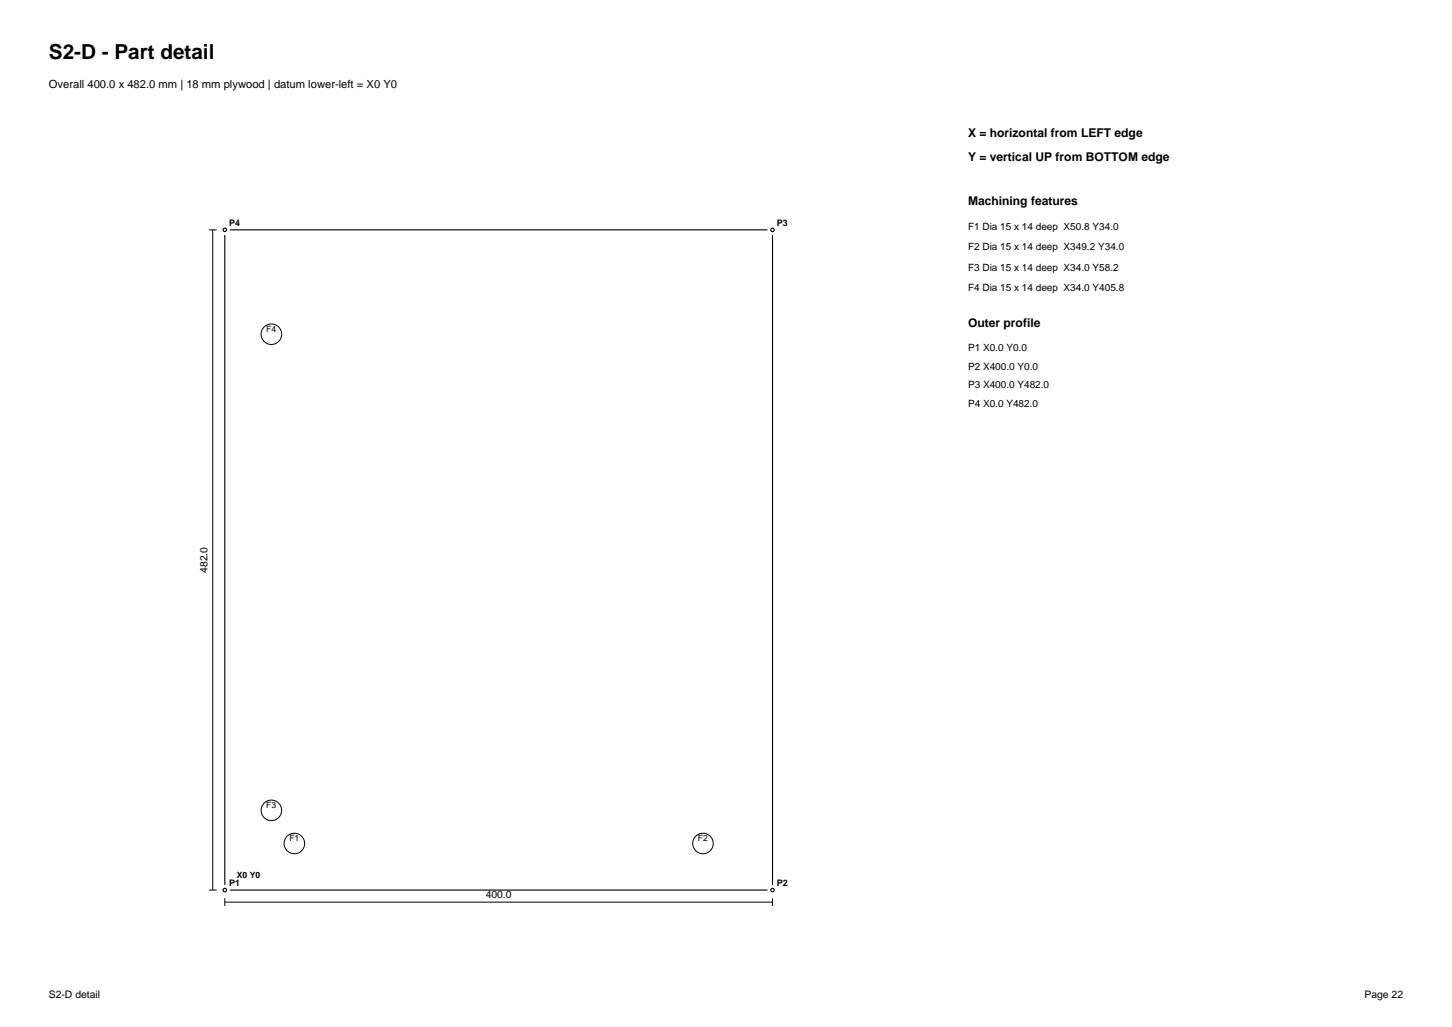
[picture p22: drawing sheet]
<svg xmlns="http://www.w3.org/2000/svg" width="297mm" height="210mm" viewBox="0 0 297 210" stroke-linecap="round" stroke-linejoin="round" font-family="sans-serif">
<defs><g id="words">
<text font-size="4.2" x="10" y="12">S2-D - Part detail</text>
<g font-size="2.5">
<text x="198" y="28">X = horizontal from LEFT edge</text>
<text x="198" y="33">Y = vertical UP from BOTTOM edge</text>
<text x="198" y="42">Machining features</text>
<text x="198" y="66.8">Outer profile</text>
</g>
<text font-size="2.3" x="10" y="18">Overall 400.0 x 482.0 mm | 18 mm plywood | datum lower-left = X0 Y0</text>
<g font-size="2.1">
<text x="42.5" y="117.1" transform="rotate(-90 42.5 117.1)">482.0</text>
<text x="99.4" y="183.6">400.0</text>
<text x="10" y="204">S2-D detail</text>
<text x="279.1" y="204">Page 22</text>
</g>
<g font-size="2">
<text x="198" y="47">F1 Dia 15 x 14 deep X50.8 Y34.0</text>
<text x="198" y="51.2">F2 Dia 15 x 14 deep X349.2 Y34.0</text>
<text x="198" y="55.4">F3 Dia 15 x 14 deep X34.0 Y58.2</text>
<text x="198" y="59.6">F4 Dia 15 x 14 deep X34.0 Y405.8</text>
<text x="198" y="71.8">P1 X0.0 Y0.0</text>
<text x="198" y="75.6">P2 X400.0 Y0.0</text>
<text x="198" y="79.4">P3 X400.0 Y482.0</text>
<text x="198" y="83.2">P4 X0.0 Y482.0</text>
</g>
<g font-size="1.8">
<text x="46.9" y="46.1">P4</text>
<text x="158.9" y="46.1">P3</text>
<text x="54.5" y="67.8">F4</text>
<text x="54.5" y="165.2">F3</text>
<text x="59.2" y="171.9">F1</text>
<text x="142.8" y="171.9">F2</text>
<text x="48.5" y="179.5">X0 Y0</text>
<text x="46.9" y="181.1">P1</text>
<text x="158.9" y="181.1">P2</text>
</g>
</g></defs>
<path d="M46 47h112v135h-112z" fill="none" stroke="#000" stroke-width=".23"/>
<circle cx="46" cy="182" r="1.06" fill="#fff"/>
<circle cx="46" cy="182" r=".35" fill="none" stroke="#000" stroke-width=".23"/>
<circle cx="158" cy="182" r="1.06" fill="#fff"/>
<circle cx="158" cy="182" r=".35" fill="none" stroke="#000" stroke-width=".23"/>
<circle cx="158" cy="47" r="1.06" fill="#fff"/>
<circle cx="158" cy="47" r=".35" fill="none" stroke="#000" stroke-width=".23"/>
<circle cx="46" cy="47" r="1.06" fill="#fff"/>
<circle cx="46" cy="47" r=".35" fill="none" stroke="#000" stroke-width=".23"/>
<g fill="none" stroke="#000" stroke-width=".2">
<path d="M42.7 47h1.6M43.5 47v135M42.7 182h1.6M46 184.5h112M46 183.7v1.5M158 183.7v1.5"/>
<circle cx="55.5" cy="68.3" r="2.1"/>
<circle cx="55.5" cy="165.7" r="2.1"/>
<circle cx="60.2" cy="172.5" r="2.1"/>
<circle cx="143.8" cy="172.5" r="2.1"/>
</g>
<use href="#words"/>
</svg>
